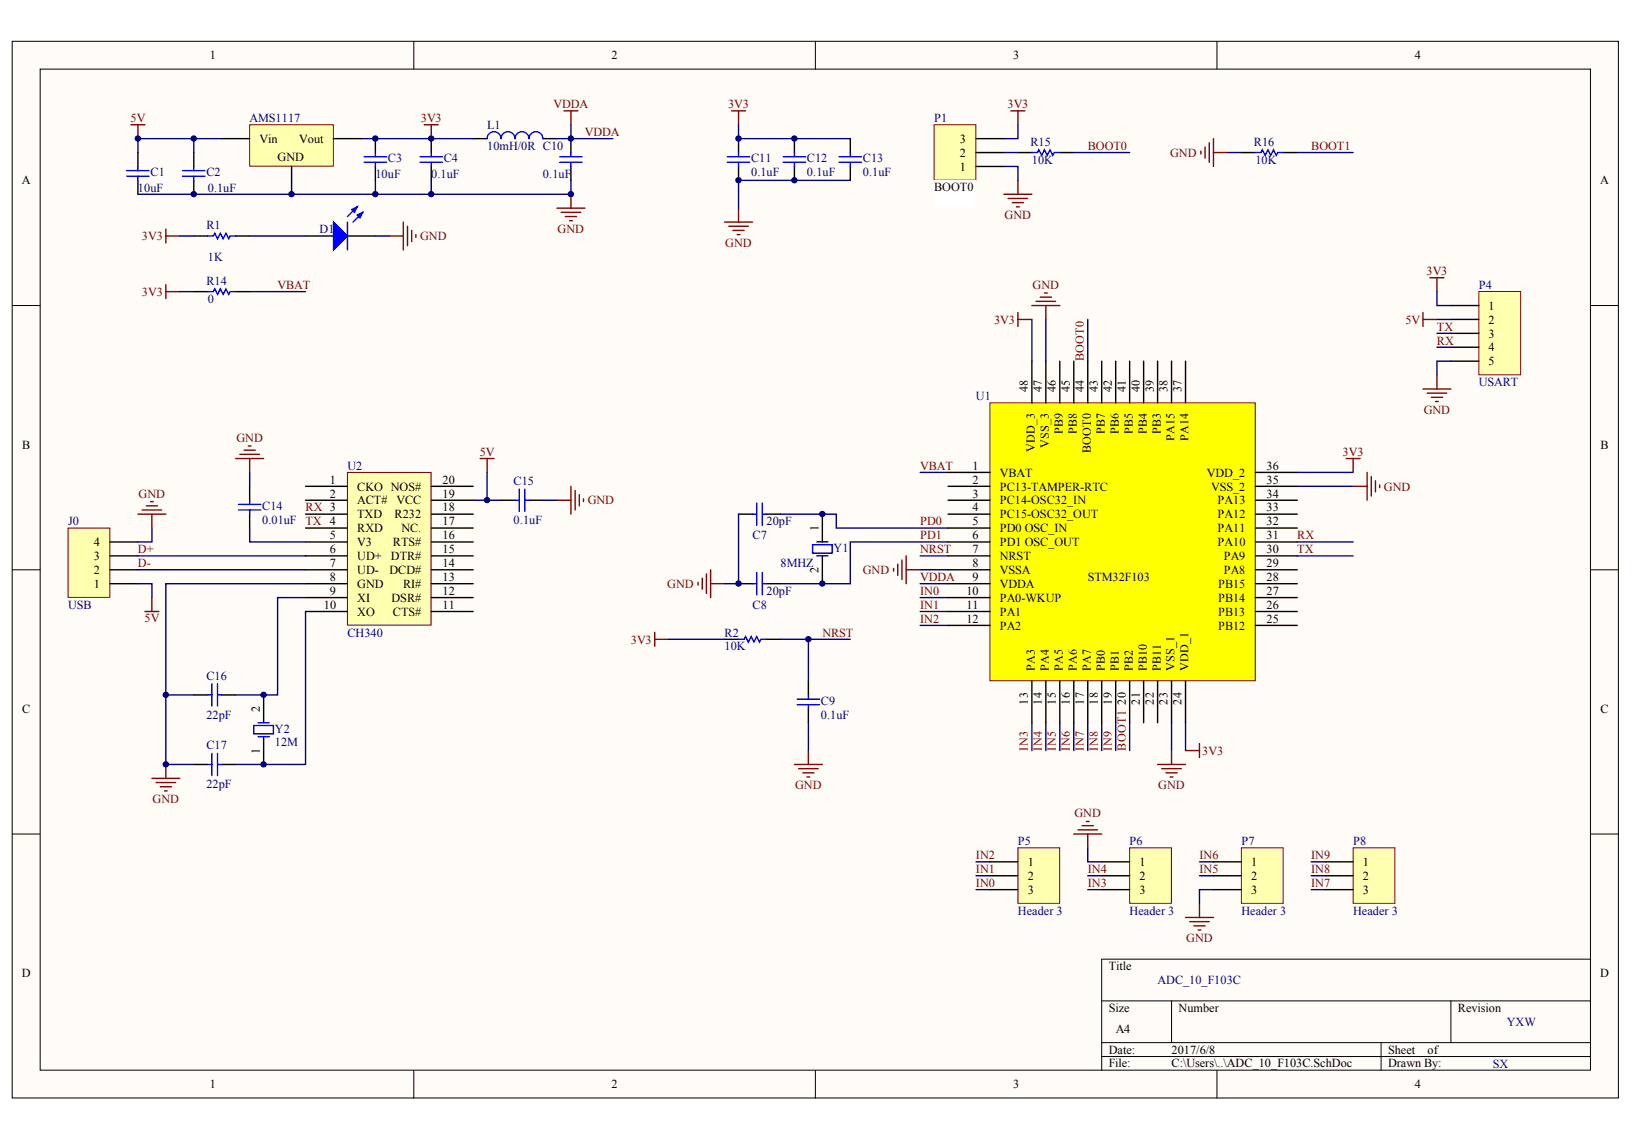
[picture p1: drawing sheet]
<svg xmlns="http://www.w3.org/2000/svg" width="288mm" height="202mm" viewBox="0 0 288 202" stroke-linecap="round" stroke-linejoin="round" font-family="sans-serif">
<defs><g id="words">
<g font-size="2.2">
<text x="37" y="10.4">1</text>
<text x="107.8" y="10.4">2</text>
<text x="178.6" y="10.4">3</text>
<text x="249.4" y="10.4">4</text>
<text x="45.7" y="25.2">Vin</text>
<text x="48.9" y="28.4">GND</text>
<text x="52.8" y="25.2">Vout</text>
<text x="169.2" y="27.6">2</text>
<text x="169.2" y="25.2">3</text>
<text x="3.9" y="32.5">A</text>
<text x="164.7" y="33.7">BOOT0</text>
<text x="169.2" y="30.1">1</text>
<text x="282.1" y="32.5">A</text>
<text x="262.4" y="54.6">1</text>
<text x="262.4" y="57">2</text>
<text x="262.4" y="59.5">3</text>
<text x="262.4" y="61.9">4</text>
<text x="262.4" y="64.4">5</text>
<text x="3.9" y="79.1">B</text>
<text x="171.4" y="82.8">1</text>
<text x="223.3" y="82.8">36</text>
<text x="282.1" y="79.1">B</text>
<text x="58.2" y="85.2">1</text>
<text x="58.2" y="87.7">2</text>
<text x="63" y="86.5">CKO NOS#</text>
<text x="63" y="88.9">ACT#</text>
<text x="69.9" y="88.9">VCC</text>
<text x="78" y="87.7">19</text>
<text x="78" y="85.2">20</text>
<text x="171.4" y="85.2">2</text>
<text x="171.4" y="87.7">3</text>
<text x="176.2" y="84">VBAT</text>
<text x="176.2" y="86.5">PC13-TAMPER-RTC</text>
<text x="176.2" y="88.9">PC14-OSC32_IN</text>
<text x="212.7" y="84">VDD_2</text>
<text x="213.5" y="86.5">VSS_2</text>
<text x="214.6" y="88.9">PA13</text>
<text x="223.3" y="87.7">34</text>
<text x="223.3" y="85.2">35</text>
<text x="58.2" y="95">5</text>
<text x="63" y="91.4">TXD</text>
<text x="63" y="93.8">RXD</text>
<text x="69.6" y="91.4">R232</text>
<text x="70.8" y="93.8">NC.</text>
<text x="78" y="95">16</text>
<text x="78" y="92.6">17</text>
<text x="78" y="90.1">18</text>
<text x="171.4" y="90.1">4</text>
<text x="171.4" y="92.6">5</text>
<text x="171.4" y="95">6</text>
<text x="176.2" y="91.4">PC15-OSC32_OUT</text>
<text x="176.2" y="93.8">PD0 OSC_IN</text>
<text x="214.6" y="93.8">PA11</text>
<text x="214.6" y="91.4">PA12</text>
<text x="223.3" y="95">31</text>
<text x="223.3" y="92.6">32</text>
<text x="223.3" y="90.1">33</text>
<text x="16.6" y="101.2">2</text>
<text x="16.6" y="98.7">3</text>
<text x="16.6" y="96.3">4</text>
<text x="58.2" y="97.5">6</text>
<text x="58.2" y="99.9">7</text>
<text x="63" y="96.3">V3</text>
<text x="63" y="98.7">UD+</text>
<text x="63" y="101.2">UD-</text>
<text x="68.6" y="101.2">DCD#</text>
<text x="68.9" y="98.7">DTR#</text>
<text x="69.3" y="96.3">RTS#</text>
<text x="78" y="99.9">14</text>
<text x="78" y="97.5">15</text>
<text x="171.4" y="97.5">7</text>
<text x="171.4" y="99.9">8</text>
<text x="176.2" y="96.3">PD1 OSC_OUT</text>
<text x="176.2" y="98.7">NRST</text>
<text x="176.2" y="101.2">VSSA</text>
<text x="214.6" y="96.3">PA10</text>
<text x="215.7" y="101.2">PA8</text>
<text x="215.7" y="98.7">PA9</text>
<text x="223.3" y="99.9">29</text>
<text x="223.3" y="97.5">30</text>
<text x="16.6" y="103.6">1</text>
<text x="57.1" y="107.3">10</text>
<text x="58.2" y="102.4">8</text>
<text x="58.2" y="104.8">9</text>
<text x="63" y="103.6">GND</text>
<text x="63" y="106.1">XI</text>
<text x="69" y="106.1">DSR#</text>
<text x="71" y="103.6">RI#</text>
<text x="78" y="107.3">11</text>
<text x="78" y="104.8">12</text>
<text x="78" y="102.4">13</text>
<text x="170.4" y="104.8">10</text>
<text x="170.4" y="107.3">11</text>
<text x="171.4" y="102.4">9</text>
<text x="176.2" y="103.6">VDDA</text>
<text x="176.2" y="106.1">PA0-WKUP</text>
<text x="214.7" y="106.1">PB14</text>
<text x="214.7" y="103.6">PB15</text>
<text x="223.3" y="107.3">26</text>
<text x="223.3" y="104.8">27</text>
<text x="223.3" y="102.4">28</text>
<text x="63" y="108.5">XO</text>
<text x="69.3" y="108.5">CTS#</text>
<text x="170.4" y="109.7">12</text>
<text x="176.2" y="108.5">PA1</text>
<text x="176.2" y="111">PA2</text>
<text x="214.7" y="111">PB12</text>
<text x="214.7" y="108.5">PB13</text>
<text x="223.3" y="109.7">25</text>
<text x="3.9" y="125.6">C</text>
<text x="282.1" y="125.6">C</text>
<text x="181.2" y="152.6">1</text>
<text x="181.2" y="155.1">2</text>
<text x="200.9" y="152.6">1</text>
<text x="200.9" y="155.1">2</text>
<text x="220.6" y="152.6">1</text>
<text x="220.6" y="155.1">2</text>
<text x="240.3" y="152.6">1</text>
<text x="240.3" y="155.1">2</text>
<text x="181.2" y="157.5">3</text>
<text x="200.9" y="157.5">3</text>
<text x="220.6" y="157.5">3</text>
<text x="240.3" y="157.5">3</text>
<text x="3.9" y="172.2">D</text>
<text x="195.4" y="171">Title</text>
<text x="282.1" y="172.2">D</text>
<text x="195.4" y="178.3">Size</text>
<text x="207.8" y="178.3">Number</text>
<text x="257" y="178.3">Revision</text>
<text x="195.4" y="185.7">Date:</text>
<text x="196.7" y="182">A4</text>
<text x="206.5" y="185.7">2017/6/8</text>
<text x="244.7" y="185.7">Sheet</text>
<text x="251.7" y="185.7">of</text>
<text x="37" y="191.8">1</text>
<text x="107.8" y="191.8">2</text>
<text x="178.6" y="191.8">3</text>
<text x="195.4" y="188.1">File:</text>
<text x="206.5" y="188.1">C:\Users\..\ADC_10_F103C.SchDoc</text>
<text x="244.7" y="188.1">Drawn By:</text>
<text x="249.4" y="191.8">4</text>
</g>
<g font-size="2.2" fill="#800000">
<text x="23" y="21.5">5V</text>
<text x="74.2" y="21.5">3V3</text>
<text x="97.6" y="19.1">VDDA</text>
<text x="103.1" y="24">VDDA</text>
<text x="128.3" y="19.1">3V3</text>
<text x="177.6" y="19.1">3V3</text>
<text x="191.7" y="26.4">BOOT0</text>
<text x="206.3" y="27.6">GND</text>
<text x="231.1" y="26.4">BOOT1</text>
<text x="98.3" y="41.1">GND</text>
<text x="177.1" y="38.6">GND</text>
<text x="25" y="42.3">3V3</text>
<text x="74.1" y="42.3">GND</text>
<text x="127.9" y="43.5">GND</text>
<text x="25" y="52.1">3V3</text>
<text x="48.9" y="50.9">VBAT</text>
<text x="182" y="50.9">GND</text>
<text x="251.5" y="48.5">3V3</text>
<text x="175.2" y="57">3V3</text>
<text x="247.7" y="57">5V</text>
<text x="253.3" y="58.3">TX</text>
<text x="253.3" y="60.7">RX</text>
<text x="41.7" y="77.9">GND</text>
<text x="251" y="72.9">GND</text>
<text x="84.6" y="80.3">5V</text>
<text x="162.2" y="82.8">VBAT</text>
<text x="236.7" y="80.3">3V3</text>
<text x="24.4" y="87.7">GND</text>
<text x="103.6" y="88.9">GND</text>
<text x="243.9" y="86.5">GND</text>
<text x="53.9" y="90.1">RX 3</text>
<text x="53.9" y="92.6">TX 4</text>
<text x="162.2" y="92.6">PD0</text>
<text x="162.2" y="95">PD1</text>
<text x="228.7" y="95">RX</text>
<text x="24.3" y="99.9">D-</text>
<text x="24.3" y="97.5">D+</text>
<text x="152.1" y="101.2">GND</text>
<text x="162.2" y="97.5">NRST</text>
<text x="228.7" y="97.5">TX</text>
<text x="117.6" y="103.6">GND</text>
<text x="162.2" y="102.4">VDDA</text>
<text x="162.2" y="104.8">IN0</text>
<text x="162.2" y="107.3">IN1</text>
<text x="25.5" y="109.7">5V</text>
<text x="111.2" y="113.4">3V3</text>
<text x="145" y="112.2">NRST</text>
<text x="162.2" y="109.7">IN2</text>
<text x="211.9" y="133">3V3</text>
<text x="26.9" y="141.6">GND</text>
<text x="140.2" y="139.1">GND</text>
<text x="204.2" y="139.1">GND</text>
<text x="189.4" y="144.1">GND</text>
<text x="172.1" y="153.9">IN1</text>
<text x="172.1" y="151.4">IN2</text>
<text x="191.7" y="153.9">IN4</text>
<text x="211.4" y="153.9">IN5</text>
<text x="211.4" y="151.4">IN6</text>
<text x="231.1" y="153.9">IN8</text>
<text x="231.1" y="151.4">IN9</text>
<text x="172.1" y="156.3">IN0</text>
<text x="191.7" y="156.3">IN3</text>
<text x="231.1" y="156.3">IN7</text>
<text x="209.1" y="166.1">GND</text>
</g>
<g font-size="2.2" fill="#000080">
<text x="44" y="21.5">AMS1117</text>
<text x="85.9" y="22.7">L1</text>
<text x="164.7" y="21.5">P1</text>
<text x="68.4" y="28.6">C3</text>
<text x="78.2" y="28.6">C4</text>
<text x="85.9" y="26.4">10mH/0R C10</text>
<text x="132.4" y="28.6">C11</text>
<text x="142.3" y="28.6">C12</text>
<text x="152.1" y="28.6">C13</text>
<text x="181.7" y="25.7">R15</text>
<text x="181.9" y="28.9">10K</text>
<text x="221" y="25.7">R16</text>
<text x="221.3" y="28.9">10K</text>
<text x="24.3" y="33.8">10uF</text>
<text x="26.5" y="31.1">C1</text>
<text x="36.4" y="31.1">C2</text>
<text x="36.6" y="33.8">0.1uF</text>
<text x="66.2" y="31.3">10uF</text>
<text x="76" y="31.3">0.1uF</text>
<text x="95.7" y="31.3">0.1uF</text>
<text x="132.4" y="31.1">0.1uF</text>
<text x="142.3" y="31.1">0.1uF</text>
<text x="152.1" y="31.1">0.1uF</text>
<text x="36.4" y="40.4">R1</text>
<text x="56.3" y="41.1">D1</text>
<text x="36.6" y="46">1K</text>
<text x="36.4" y="50.2">R14</text>
<text x="36.6" y="53.4">0</text>
<text x="260.7" y="50.9">P4</text>
<text x="172.1" y="70.5">U1</text>
<text x="260.7" y="68.1">USART</text>
<text x="61.2" y="82.8">U2</text>
<text x="46.2" y="89.9">C14</text>
<text x="90.5" y="85.5">C15</text>
<text x="12" y="92.6">J0</text>
<text x="46.2" y="92.3">0.01uF</text>
<text x="90.5" y="92.3">0.1uF</text>
<text x="132.7" y="95">C7</text>
<text x="135.1" y="92.6">20pF</text>
<text x="137.6" y="99.9">8MHZ</text>
<text x="146.9" y="97.2">Y1</text>
<text x="12" y="107.3">USB</text>
<text x="132.7" y="107.3">C8</text>
<text x="135.1" y="104.8">20pF</text>
<text x="191.7" y="102.4">STM32F103</text>
<text x="61.2" y="112.2">CH340</text>
<text x="127.7" y="112.2">R2</text>
<text x="36.4" y="119.8">C16</text>
<text x="127.7" y="114.6">10K</text>
<text x="144.7" y="124.2">C9</text>
<text x="36.4" y="126.7">22pF</text>
<text x="48.4" y="129.1">Y2</text>
<text x="48.4" y="131.6">12M</text>
<text x="144.7" y="126.7">0.1uF</text>
<text x="36.4" y="132">C17</text>
<text x="36.4" y="138.9">22pF</text>
<text x="179.4" y="149">P5</text>
<text x="199.1" y="149">P6</text>
<text x="218.8" y="149">P7</text>
<text x="238.5" y="149">P8</text>
<text x="179.4" y="161.2">Header 3</text>
<text x="199.1" y="161.2">Header 3</text>
<text x="218.8" y="161.2">Header 3</text>
<text x="238.5" y="161.2">Header 3</text>
<text x="204.1" y="173.5">ADC_10_F103C</text>
<text x="265.6" y="180.8">YXW</text>
<text x="263.2" y="188.2">SX</text>
</g>
<g font-size="2.1" fill="#800000">
<text x="191.1" y="63.7" transform="rotate(-90 191.1 63.7)">BOOT0</text>
<text x="181.2" y="132.3" transform="rotate(-90 181.2 132.3)">IN3</text>
<text x="183.7" y="132.3" transform="rotate(-90 183.7 132.3)">IN4</text>
<text x="186.1" y="132.3" transform="rotate(-90 186.1 132.3)">IN5</text>
<text x="188.6" y="132.3" transform="rotate(-90 188.6 132.3)">IN6</text>
<text x="191.1" y="132.3" transform="rotate(-90 191.1 132.3)">IN7</text>
<text x="193.5" y="132.3" transform="rotate(-90 193.5 132.3)">IN8</text>
<text x="196" y="132.3" transform="rotate(-90 196 132.3)">IN9</text>
<text x="198.4" y="132.3" transform="rotate(-90 198.4 132.3)">BOOT1</text>
</g>
<g font-size="2.1">
<text x="181.2" y="69" transform="rotate(-90 181.2 69)">48</text>
<text x="183.7" y="69" transform="rotate(-90 183.7 69)">47</text>
<text x="186.1" y="69" transform="rotate(-90 186.1 69)">46</text>
<text x="188.6" y="69" transform="rotate(-90 188.6 69)">45</text>
<text x="191.1" y="69" transform="rotate(-90 191.1 69)">44</text>
<text x="193.5" y="69" transform="rotate(-90 193.5 69)">43</text>
<text x="196" y="69" transform="rotate(-90 196 69)">42</text>
<text x="198.4" y="69" transform="rotate(-90 198.4 69)">41</text>
<text x="200.9" y="69" transform="rotate(-90 200.9 69)">40</text>
<text x="203.4" y="69" transform="rotate(-90 203.4 69)">39</text>
<text x="205.8" y="69" transform="rotate(-90 205.8 69)">38</text>
<text x="208.3" y="69" transform="rotate(-90 208.3 69)">37</text>
<text x="187.4" y="76.5" transform="rotate(-90 187.4 76.5)">PB9</text>
<text x="189.8" y="76.5" transform="rotate(-90 189.8 76.5)">PB8</text>
<text x="194.8" y="76.5" transform="rotate(-90 194.8 76.5)">PB7</text>
<text x="197.2" y="76.5" transform="rotate(-90 197.2 76.5)">PB6</text>
<text x="199.7" y="76.5" transform="rotate(-90 199.7 76.5)">PB5</text>
<text x="202.1" y="76.5" transform="rotate(-90 202.1 76.5)">PB4</text>
<text x="204.6" y="76.5" transform="rotate(-90 204.6 76.5)">PB3</text>
<text x="207.1" y="77.7" transform="rotate(-90 207.1 77.7)">PA15</text>
<text x="209.5" y="77.7" transform="rotate(-90 209.5 77.7)">PA14</text>
<text x="182.4" y="79.7" transform="rotate(-90 182.4 79.7)">VDD_3</text>
<text x="184.9" y="79" transform="rotate(-90 184.9 79)">VSS_3</text>
<text x="192.3" y="79.9" transform="rotate(-90 192.3 79.9)">BOOT0</text>
<text x="144.3" y="93.6" transform="rotate(-90 144.3 93.6)">1</text>
<text x="144.3" y="101" transform="rotate(-90 144.3 101)">2</text>
<text x="182.4" y="118.3" transform="rotate(-90 182.4 118.3)">PA3</text>
<text x="184.9" y="118.3" transform="rotate(-90 184.9 118.3)">PA4</text>
<text x="187.4" y="118.3" transform="rotate(-90 187.4 118.3)">PA5</text>
<text x="189.8" y="118.3" transform="rotate(-90 189.8 118.3)">PA6</text>
<text x="192.3" y="118.3" transform="rotate(-90 192.3 118.3)">PA7</text>
<text x="194.8" y="118.3" transform="rotate(-90 194.8 118.3)">PB0</text>
<text x="197.2" y="118.3" transform="rotate(-90 197.2 118.3)">PB1</text>
<text x="199.7" y="118.3" transform="rotate(-90 199.7 118.3)">PB2</text>
<text x="202.1" y="118.3" transform="rotate(-90 202.1 118.3)">PB10</text>
<text x="204.6" y="118.3" transform="rotate(-90 204.6 118.3)">PB11</text>
<text x="207.1" y="118.3" transform="rotate(-90 207.1 118.3)">VSS_1</text>
<text x="209.5" y="118.3" transform="rotate(-90 209.5 118.3)">VDD_1</text>
<text x="45.8" y="125.4" transform="rotate(-90 45.8 125.4)">2</text>
<text x="181.2" y="124.2" transform="rotate(-90 181.2 124.2)">13</text>
<text x="183.7" y="124.2" transform="rotate(-90 183.7 124.2)">14</text>
<text x="186.1" y="124.2" transform="rotate(-90 186.1 124.2)">15</text>
<text x="188.6" y="124.2" transform="rotate(-90 188.6 124.2)">16</text>
<text x="191.1" y="124.2" transform="rotate(-90 191.1 124.2)">17</text>
<text x="193.5" y="124.2" transform="rotate(-90 193.5 124.2)">18</text>
<text x="196" y="124.2" transform="rotate(-90 196 124.2)">19</text>
<text x="198.4" y="124.2" transform="rotate(-90 198.4 124.2)">20</text>
<text x="200.9" y="124.2" transform="rotate(-90 200.9 124.2)">21</text>
<text x="203.4" y="124.2" transform="rotate(-90 203.4 124.2)">22</text>
<text x="205.8" y="124.2" transform="rotate(-90 205.8 124.2)">23</text>
<text x="208.3" y="124.2" transform="rotate(-90 208.3 124.2)">24</text>
<text x="45.8" y="132.9" transform="rotate(-90 45.8 132.9)">1</text>
</g>
</g></defs>
<g fill="#fffcf8" stroke="#000" stroke-width=".18">
<path d="M2.2 7.3h283.1v186.2h-283.1z"/>
<path d="M7.1 12.2h273.3v176.4h-273.3z"/>
</g>
<g fill="none" stroke="#000" stroke-width=".18">
<path d="M72.9 7.3v4.9M143.7 7.3v4.9M214.5 7.3v4.9M2.2 53.8h4.9M280.4 53.8h4.9M2.2 100.4h4.9M280.4 100.4h4.9M2.2 147h4.9M280.4 147h4.9M194.2 176.4h86.2M206.5 176.4v7.3M255.8 176.4v7.3"/>
<path d="M280.4 169h-86.2v19.6M72.9 188.6v5M143.7 188.6v5M194.2 183.7h86.2M194.2 186.2h86.2M214.5 188.6v5M243.5 183.7v4.9"/>
</g>
<g fill="none" stroke="#000" stroke-width=".25">
<path d="M24.3 26.9v2.4M24.3 31.8v2.4M34.2 26.9v2.4M34.2 31.8v2.4M66.2 24.4v2.5M66.2 29.3v2.5M76 24.4v2.5M76 29.3v2.5M83.4 24.4h2.5M95.7 24.4h2.5M100.6 24.4v2.5M100.6 29.3v2.5"/>
<path d="M34.2 41.6h2.4M34.2 51.4h2.4M41.5 41.6h2.5M41.5 51.4h2.5M53.9 41.6h4.9M61.2 41.6h5M130.2 90.6h2.5M135.1 90.6h2.5M145 90.6v4.9M145 98v4.9M127.7 112.7h2.5M135.1 112.7h2.5"/>
<path d="M142.5 120v2.5M142.5 124.9v2.5"/>
</g>
<g fill="#00f" stroke="#00f" stroke-width=".25">
<path d="M58.8 39.1l2.4 2.5-2.4 2.4z"/>
<path d="M63 37.9l1-.5-.5 1z"/>
<path d="M62 36.9l1-.5-.5 1z"/>
</g>
<g fill="none" stroke="#00f" stroke-width=".25">
<path d="M22.3 30.1h4M22.3 31.1h4M24.3 29.3v.8M24.3 31.1v.7M32.2 30.1h3.9M32.2 31.1h3.9M34.2 29.3v.8M34.2 31.1v.7M61.2 39.1v4.9M63 36.4l-1.8 1.8M64 37.4l-1.8 1.7M64.2 27.6h3.9"/>
<path d="M64.2 28.6h3.9M66.2 26.9v.7M66.2 28.6v.7M74.1 27.6h3.9M74.1 28.6h3.9M76 26.9v.7M76 28.6v.7M95.7 24.4a1.23 1.23 0 0 0-1.2-1.2 1.23 1.23 0 0 0-1.3 1.2 1.23 1.23 0 0 0-1.2-1.2 1.23 1.23 0 0 0-1.2 1.2 1.23 1.23 0 0 0-1.3-1.2 1.23 1.23 0 0 0-1.2 1.2 1.22 1.22 0 0 0-1.2-1.2 1.22 1.22 0 0 0-1.2 1.2M98.7 27.6h3.9M98.7 28.6h3.9M100.6 26.9v.7M100.6 28.6v.7"/>
<path d="M36.6 41.6h1l.3-.5 .4 1 .5-1 .5 1 .5-1 .5 1 .3-.5h.9M36.6 51.4h1l.3-.5 .4 1 .5-1 .5 1 .5-1 .5 1 .3-.5h.9M132.7 90.6h.7M133.4 88.7v3.9M134.4 88.7v3.9M134.4 90.6h.7M143.2 96h3.5v1.5h-3.5zM144 98h1.9M144 95.5h1.9M130.2 112.7h1l.2-.5 .5 1 .5-1 .5 1 .5-1 .5 1 .2-.5h1M140.5 124.2h4M140.5 123.2h4"/>
<path d="M142.5 122.5v.7M142.5 124.2v.7"/>
</g>
<g fill="none" stroke="#000080" stroke-width=".25">
<path d="M34.2 24.4v2.5M39.1 24.4h-14.8v2.5M63.7 24.4h19.7M66.2 31.8v2.4M76 31.8v2.4h-51.7M100.6 22v2.4h-2.4M100.6 31.8v2.4h-24.6M100.6 24.4h7.4M31.7 41.6h2.5M31.7 51.4h2.5M44 41.6h9.9M44 51.4h9.9"/>
<path d="M66.2 41.6h2.4M181.9 56.3v7.4M184.4 56.3v7.4M191.7 56.3v7.4M130.2 90.6v12.3h-2.5M137.6 90.6h9.8v2.5h19.7M162.2 83.3h4.9M167.1 95.5h-17.2v7.4h-12.3M228.7 83.3h9.8M228.7 85.7h9.8M228.7 95.5h9.8M228.7 98h9.8"/>
<path d="M117.9 112.7h9.8M162.2 107.8h4.9M162.2 110.2h4.9M162.2 105.3h4.9M162.2 100.4h4.9M162.2 102.9h4.9M142.5 127.4v4.9M181.9 127.4v4.9M184.4 127.4v4.9M186.8 127.4v4.9M189.3 127.4v4.9M191.7 127.4v4.9"/>
<path d="M194.2 127.4v4.9M196.7 127.4v4.9M199.1 127.4v4.9M206.5 127.4v4.9M209 127.4v4.9"/>
</g>
<g fill="none" stroke="#800000" stroke-width=".25">
<path d="M99.4 19.5h2.5M100.6 19.5v2.5M23.1 22h2.4M24.3 22v2.4M71.1 39.1v4.9M71.8 39.9v3.4M74.8 22h2.5M76 22v2.4M98.2 36.7h4.9M98.9 37.4h3.5M99.7 38.2h1.9M100.4 38.9h.5"/>
<path d="M100.6 34.2v2.5M29.2 40.4v2.4M29.2 50.2v2.4M29.2 41.6h2.5M29.2 51.4h2.5M68.6 41.6h2.5M72.6 40.6v2M73.3 41.3v.5M250.8 55.1v2.4M250.8 56.3h2.5M250.8 68.6h5M251.6 69.3h3.4"/>
<path d="M252.3 70h2M253.1 70.8h.5M253.3 66.1v2.5M115.4 111.4v2.5M115.4 112.7h2.5M123.1 102.6v.5M123.8 101.9v1.9M124.5 101.2v3.4M125.3 100.4v4.9M125.3 102.9h2.4M140 134.7h5M140.8 135.5h3.4"/>
<path d="M141.5 136.2h2M142.3 136.9h.4M142.5 132.3v2.4"/>
</g>
<path d="M164.7 22h7.3v9.7h-7.3z" fill="#ffffb0" stroke="#800000" stroke-width=".18"/>
<path d="M172.1 29.3h4.9M172.1 26.9h4.9M172.1 24.4h4.9M179.4 26.9h2.5M186.8 26.9h2.5M218.8 26.9h2.5M226.2 26.9h2.5M130.2 102.9h2.5M135.1 102.9h2.5" fill="none" stroke="#000" stroke-width=".25"/>
<path d="M181.9 26.9h1l.2-.5 .5 1 .5-1 .5 1 .5-1 .5 1 .2-.5h1M221.3 26.9h1l.2-.5 .5 1 .5-1 .5 1 .5-1 .5 1 .2-.5h1M132.7 102.9h.7M133.4 100.9v3.9M134.4 100.9v3.9M134.4 102.9h.7" fill="none" stroke="#00f" stroke-width=".25"/>
<path d="M177 29.3h2.4v2.5M177 26.9h2.4M179.4 22v2.4h-2.4M189.3 26.9h9.8M216.4 26.9h2.4M228.7 26.9h9.8M162.2 98h4.9" fill="none" stroke="#000080" stroke-width=".25"/>
<g fill="none" stroke="#800000" stroke-width=".25">
<path d="M178.2 19.5h2.5M179.4 19.5v2.5M177 34.2h4.9M177.7 35h3.5M178.5 35.7h1.9M179.2 36.4h.5M179.4 31.8v2.4M211.7 26.6v.5M212.4 25.9v2M213.2 25.2v3.4M213.9 24.4v4.9M213.9 26.9h2.5"/>
<path d="M179.4 55.1v2.4M179.4 56.3h2.5M181.9 53.8h4.9M182.6 53.1h3.5M183.4 52.4h1.9M184.1 51.6h.5M184.4 53.8v2.5M158.3 99.4v2M159 98.7v3.4M159.7 98v4.9M237.3 80.8h2.5M238.5 80.8v2.5"/>
<path d="M238.5 85.7h2.5M241 83.3v4.9M241.7 84v3.4M242.5 84.7v2M243.2 85.5v.5M157.5 100.2v.5M159.7 100.4h2.5M204.1 134.7h4.9M204.8 135.5h3.4M205.5 136.2h2M206.3 136.9h.5M206.5 132.3v2.4"/>
<path d="M209 132.3h2.4M211.4 131.1v2.4"/>
</g>
<path d="M164.7 31.8h7.3v4.8h-7.3z" fill="#fff" stroke="#fff" stroke-width=".18"/>
<path d="M44 22h14.8v7.3h-14.8z" fill="#ffffb0" stroke="#800000" stroke-width=".18"/>
<path d="M39.1 24.4h4.9M51.4 29.3v4.9M58.8 24.4h4.9M130.2 24.4v2.5M130.2 29.3v2.5M140 24.4v2.5M140 29.3v2.5M149.9 24.4v2.5M149.9 29.3v2.5" fill="none" stroke="#000" stroke-width=".25"/>
<path d="M128.2 28.6h4M128.2 27.6h4M130.2 26.9v.7M130.2 28.6v.7M138.1 28.6h3.9M138.1 27.6h3.9M140 26.9v.7M140 28.6v.7M147.9 28.6h4M147.9 27.6h4M149.9 26.9v.7M149.9 28.6v.7" fill="none" stroke="#00f" stroke-width=".25"/>
<path d="M129 19.5h2.4M130.2 19.5v2.5M127.7 39.1h5M128.5 39.9h3.4M130.2 36.7v2.4M129.2 40.6h2M129.9 41.3h.5" fill="none" stroke="#800000" stroke-width=".25"/>
<path d="M130.2 22v2.4h19.7M149.9 31.8h-19.7v4.9" fill="none" stroke="#000080" stroke-width=".25"/>
<path d="M174.5 71h46.8v49h-46.8z" fill="#ff0" stroke="#800000" stroke-width=".18"/>
<g fill="none" stroke="#000" stroke-width=".25">
<path d="M181.9 63.7v7.3M184.4 63.7v7.3M186.8 63.7v7.3M189.3 63.7v7.3M191.7 63.7v7.3M194.2 63.7v7.3M196.7 63.7v7.3M199.1 63.7v7.3M201.6 63.7v7.3M204.1 63.7v7.3M206.5 63.7v7.3M209 63.7v7.3"/>
<path d="M167.1 83.3h7.4M167.1 85.7h7.4M167.1 88.2h7.4M167.1 90.6h7.4M167.1 93.1h7.4M167.1 95.5h7.4M167.1 98h7.4M221.3 83.3h7.4M221.3 85.7h7.4M221.3 88.2h7.4M221.3 90.6h7.4M221.3 93.1h7.4"/>
<path d="M221.3 95.5h7.4M221.3 98h7.4M167.1 100.4h7.4M167.1 102.9h7.4M167.1 105.3h7.4M167.1 107.8h7.4M167.1 110.2h7.4M221.3 100.4h7.4M221.3 102.9h7.4M221.3 105.3h7.4M221.3 107.8h7.4M221.3 110.2h7.4"/>
<path d="M34.2 122.5h2.4M34.2 134.7h2.4M39.1 122.5h2.4M39.1 134.7h2.4M46.5 122.5v4.9M46.5 129.8v4.9M181.9 120v7.4M184.4 120v7.4M186.8 120v7.4M189.3 120v7.4M191.7 120v7.4M194.2 120v7.4"/>
<path d="M196.7 120v7.4M199.1 120v7.4M201.6 120v7.4M204.1 120v7.4M206.5 120v7.4M209 120v7.4"/>
</g>
<path d="M36.6 122.5h.8M36.6 134.7h.8M37.4 120.5v3.9M37.4 132.8v3.9M38.3 120.5v3.9M38.3 132.8v3.9M38.3 122.5h.8M38.3 134.7h.8M44.7 127.9h3.5v1.4h-3.5zM45.5 127.4h2M45.5 129.8h2" fill="none" stroke="#00f" stroke-width=".25"/>
<path d="M61.2 83.3h14.8v26.9h-14.8z" fill="#ffffb0" stroke="#800000" stroke-width=".18"/>
<g fill="none" stroke="#000" stroke-width=".25">
<path d="M44 85.7v2.5M44 90.6v2.5M53.9 85.7h7.3M53.9 88.2h7.3M53.9 90.6h7.3M53.9 93.1h7.3M53.9 95.5h7.3M53.9 98h7.3M76 85.7h7.4M76 88.2h7.4M76 90.6h7.4M76 93.1h7.4"/>
<path d="M76 95.5h7.4M76 98h7.4M88.3 88.2h2.5M93.3 88.2h2.4M53.9 100.4h7.3M53.9 102.9h7.3M53.9 105.3h7.3M53.9 107.8h7.3M76 100.4h7.4M76 102.9h7.4M76 105.3h7.4M76 107.8h7.4"/>
</g>
<path d="M24.3 98h29.6M44 93.1v2.4h9.9M44 83.3v2.4M83.4 88.2h4.9M85.9 83.3v4.9M95.7 88.2h2.5M24.3 100.4h29.6M53.9 105.3h-5v17.2h-7.4M53.9 107.8v26.9h-12.4M53.9 102.9h-24.7v19.6M34.2 122.5h-5v12.2h5" fill="none" stroke="#000080" stroke-width=".25"/>
<g fill="none" stroke="#800000" stroke-width=".25">
<path d="M43 79.3h2M43.8 78.6h.5M41.5 80.8h5M42.3 80.1h3.4M44 80.8v2.5M84.6 80.8h2.5M85.9 80.8v2.5M98.2 88.2h2.4M100.6 85.7v4.9M101.4 86.4v3.5M102.1 87.2v1.9M102.9 87.9v.5"/>
<path d="M26.8 137.2h4.9M27.5 137.9h3.5M28.3 138.6h1.9M29 139.4h.5M29.2 134.7v2.5"/>
</g>
<path d="M42 88.9h4M42 89.9h4M44 88.2v.7M44 89.9v.7M90.8 88.2h.7M91.5 86.2v3.9M92.5 86.2v3.9M92.5 88.2h.8" fill="none" stroke="#00f" stroke-width=".25"/>
<path d="M179.4 149.4h7.4v9.8h-7.4z" fill="#ffffb0" stroke="#800000" stroke-width=".18"/>
<path d="M174.5 151.9h4.9M174.5 154.3h4.9M174.5 156.8h4.9" fill="none" stroke="#000" stroke-width=".25"/>
<path d="M199.1 149.4h7.4v9.8h-7.4z" fill="#ffffb0" stroke="#800000" stroke-width=".18"/>
<path d="M194.2 151.9h4.9M194.2 154.3h4.9M194.2 156.8h4.9" fill="none" stroke="#000" stroke-width=".25"/>
<path d="M218.8 149.4h7.4v9.8h-7.4z" fill="#ffffb0" stroke="#800000" stroke-width=".18"/>
<path d="M213.9 151.9h4.9M213.9 154.3h4.9M213.9 156.8h4.9" fill="none" stroke="#000" stroke-width=".25"/>
<path d="M238.5 149.4h7.4v9.8h-7.4z" fill="#ffffb0" stroke="#800000" stroke-width=".18"/>
<path d="M233.6 151.9h4.9M233.6 154.3h4.9M233.6 156.8h4.9" fill="none" stroke="#000" stroke-width=".25"/>
<g fill="none" stroke="#000080" stroke-width=".25">
<path d="M137.6 112.7h12.3M142.5 112.7v7.3M172.1 151.9h2.4M172.1 154.3h2.4M172.1 156.8h2.4M191.7 149.4v2.5h2.5M191.7 154.3h2.5M191.7 156.8h2.5M211.4 151.9h2.5M211.4 154.3h2.5M213.9 156.8h-2.5v2.4M231.1 151.9h2.5"/>
<path d="M231.1 154.3h2.5M231.1 156.8h2.5"/>
</g>
<path d="M189.3 147h4.9M190 146.2h3.5M190.8 145.5h1.9M191.5 144.8h.5M191.7 147v2.4M211.4 159.2v2.5M209 161.7h4.9M209.7 162.4h3.5M210.5 163.2h1.9M211.2 163.9h.5" fill="none" stroke="#800000" stroke-width=".25"/>
<path d="M260.7 51.4h7.4v14.7h-7.4z" fill="#ffffb0" stroke="#800000" stroke-width=".18"/>
<path d="M255.8 53.8h4.9M255.8 56.3h4.9M255.8 58.7h4.9M255.8 61.2h4.9M255.8 63.7h4.9" fill="none" stroke="#000" stroke-width=".25"/>
<path d="M253.3 51.4v2.4h2.5M253.3 58.7h2.5M253.3 56.3h2.5M253.3 61.2h2.5M255.8 63.7h-2.5v2.4" fill="none" stroke="#000080" stroke-width=".25"/>
<path d="M252.1 48.9h2.4M253.3 48.9v2.5" fill="none" stroke="#800000" stroke-width=".25"/>
<path d="M12 93.1h7.4v12.2h-7.4z" fill="#ffffb0" stroke="#800000" stroke-width=".18"/>
<path d="M19.4 98h4.9M19.4 95.5h4.9M19.4 102.9h4.9M19.4 100.4h4.9" fill="none" stroke="#000" stroke-width=".25"/>
<path d="M24.3 90.6h4.9M25.1 89.9h3.4M25.8 89.1h2M26.5 88.4h.5M26.8 90.6v2.5M25.5 107.8h2.5M26.8 105.3v2.5" fill="none" stroke="#800000" stroke-width=".25"/>
<path d="M26.8 93.1v2.4h-2.5M24.3 102.9h2.5v2.4" fill="none" stroke="#000080" stroke-width=".25"/>
<g fill="#000080" stroke="#000080" stroke-width=".18">
<circle cx="24.3" cy="24.4" r=".47"/>
<circle cx="29.2" cy="134.7" r=".47"/>
<circle cx="29.2" cy="122.4" r=".47"/>
<circle cx="34.2" cy="34.2" r=".47"/>
<circle cx="34.2" cy="24.4" r=".47"/>
<circle cx="46.5" cy="134.7" r=".47"/>
<circle cx="46.5" cy="122.4" r=".47"/>
<circle cx="51.4" cy="34.2" r=".47"/>
<circle cx="66.2" cy="34.2" r=".47"/>
<circle cx="66.2" cy="24.4" r=".47"/>
<circle cx="76" cy="34.2" r=".47"/>
<circle cx="76" cy="24.4" r=".47"/>
<circle cx="85.9" cy="88.1" r=".47"/>
<circle cx="100.6" cy="34.2" r=".47"/>
<circle cx="100.6" cy="24.4" r=".47"/>
<circle cx="130.2" cy="102.8" r=".47"/>
<circle cx="130.2" cy="31.8" r=".47"/>
<circle cx="130.2" cy="24.4" r=".47"/>
<circle cx="140" cy="31.8" r=".47"/>
<circle cx="140" cy="24.4" r=".47"/>
<circle cx="142.5" cy="112.6" r=".47"/>
<circle cx="145" cy="102.8" r=".47"/>
<circle cx="145" cy="90.6" r=".47"/>
</g>
<use href="#words"/>
</svg>
